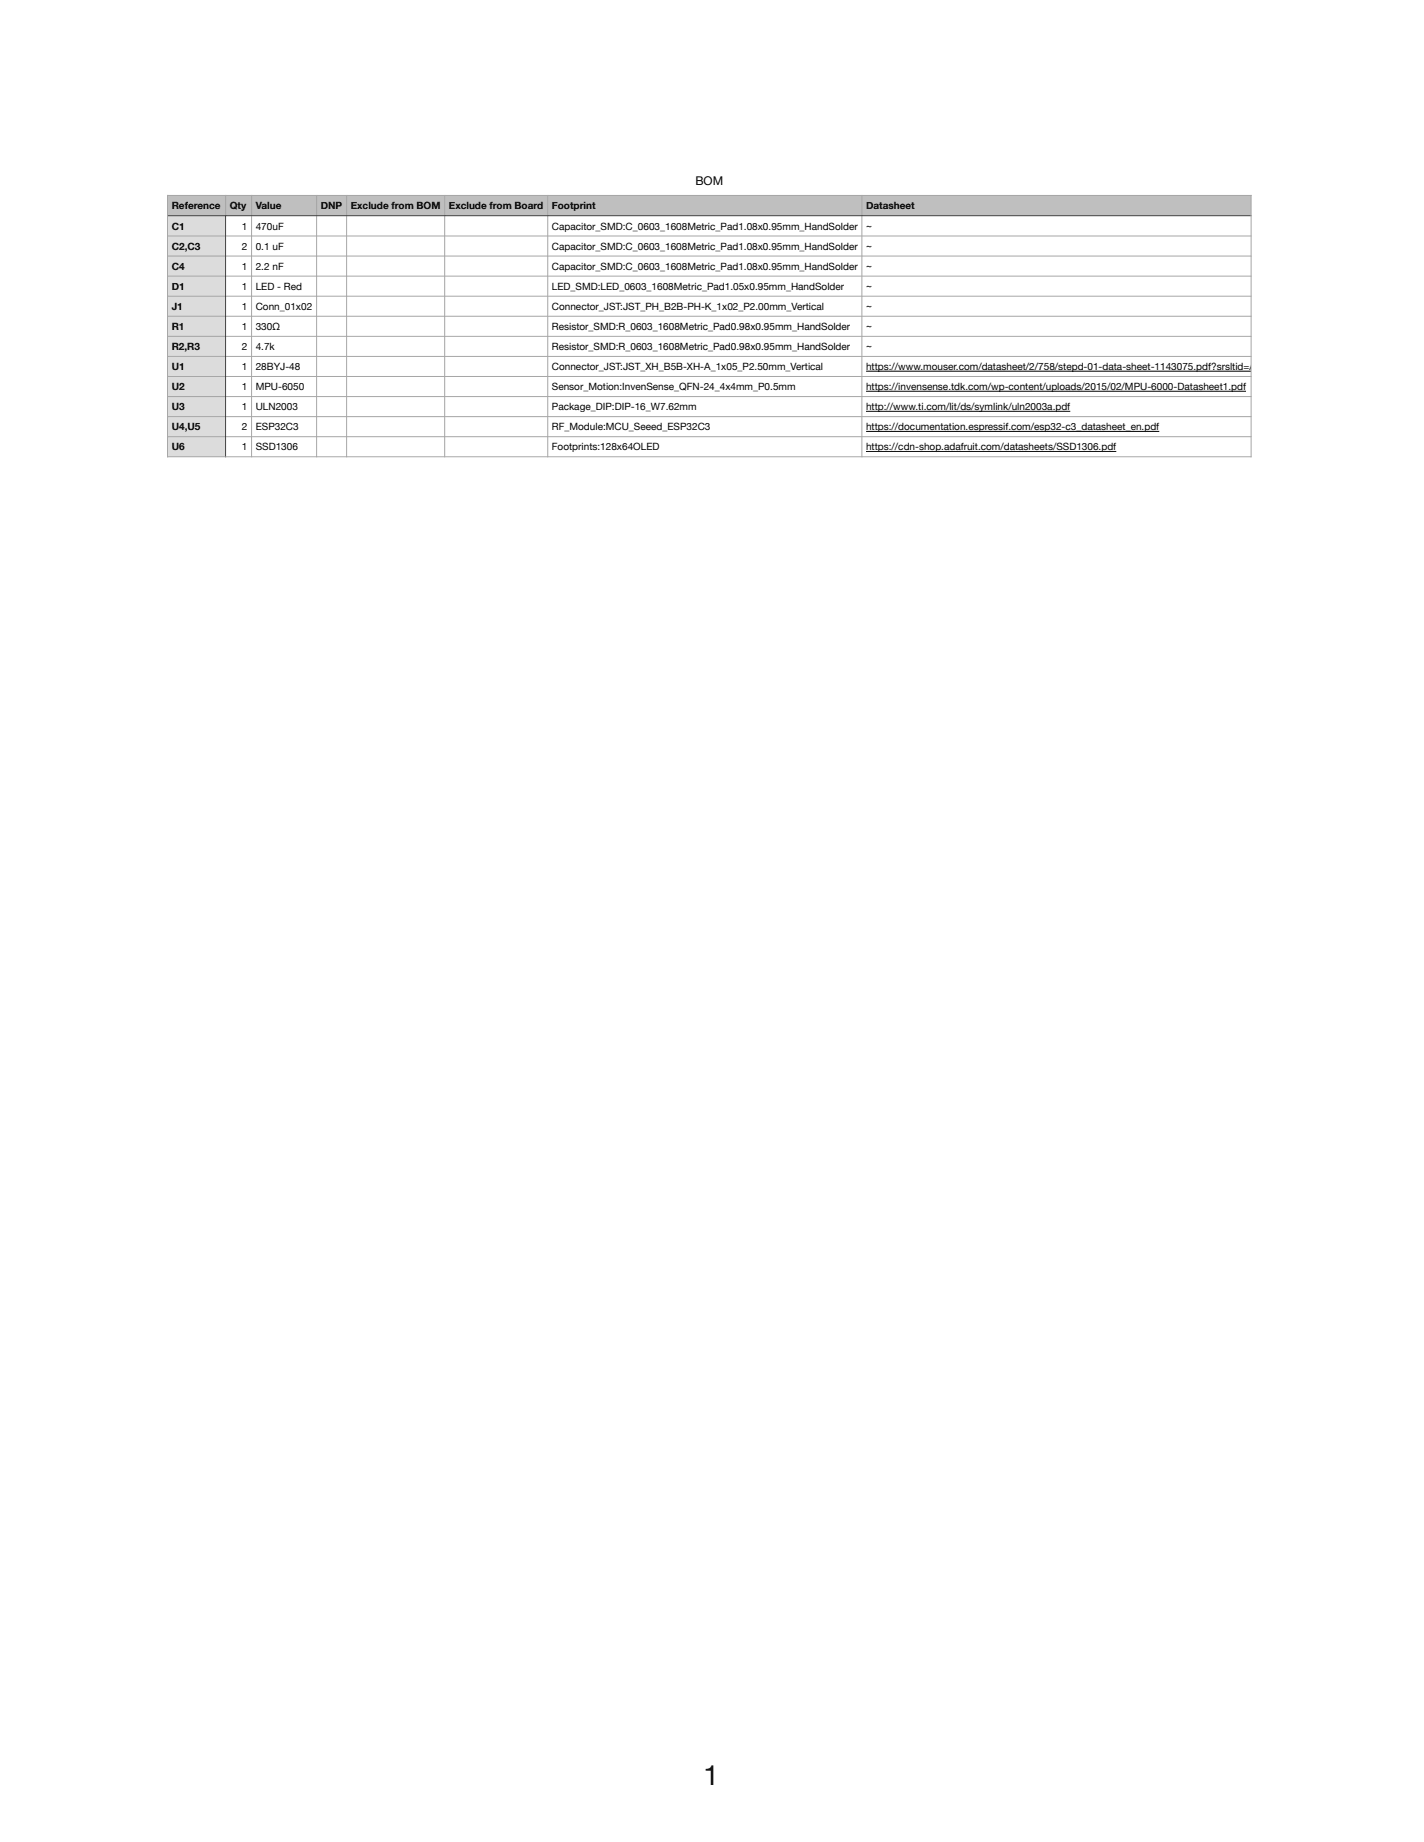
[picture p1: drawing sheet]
<svg xmlns="http://www.w3.org/2000/svg" width="502mm" height="650mm" viewBox="0 0 502 650" stroke-linecap="round" stroke-linejoin="round" font-family="sans-serif">
<defs><g id="words">
<text font-size="9.8" x="248.1" y="629.8">1</text>
<text font-size="4.2" x="245.2" y="65.3">BOM</text>
<g font-size="3.5">
<text x="60.5" y="73.8">Reference</text>
<text x="81" y="73.8">Qty</text>
<text x="90.2" y="73.8">Value</text>
<text x="113.1" y="73.8">DNP</text>
<text x="123.7" y="73.8">Exclude from BOM</text>
<text x="158.3" y="73.8">Exclude from Board</text>
<text x="194.6" y="73.8">Footprint</text>
<text x="305.4" y="73.8">Datasheet</text>
<text x="60.5" y="81">C1</text>
<text x="85.3" y="81">1</text>
<text x="90.2" y="81">470uF</text>
<text x="194.6" y="81">Capacitor_SMD:C_0603_1608Metric_Pad1.08x0.95mm_HandSolder</text>
<text x="305.4" y="81">~</text>
<text x="60.5" y="88.1">C2,C3</text>
<text x="85.3" y="88.1">2</text>
<text x="90.2" y="88.1">0.1 uF</text>
<text x="194.6" y="88.1">Capacitor_SMD:C_0603_1608Metric_Pad1.08x0.95mm_HandSolder</text>
<text x="305.4" y="88.1">~</text>
<text x="60.5" y="95.2">C4</text>
<text x="85.3" y="95.2">1</text>
<text x="90.2" y="95.2">2.2 nF</text>
<text x="194.6" y="95.2">Capacitor_SMD:C_0603_1608Metric_Pad1.08x0.95mm_HandSolder</text>
<text x="305.4" y="95.2">~</text>
<text x="60.5" y="102.2">D1</text>
<text x="85.3" y="102.3">1</text>
<text x="90.2" y="102.3">LED - Red</text>
<text x="194.6" y="102.3">LED_SMD:LED_0603_1608Metric_Pad1.05x0.95mm_HandSolder</text>
<text x="305.4" y="102.3">~</text>
<text x="60.5" y="109.3">J1</text>
<text x="85.3" y="109.3">1</text>
<text x="90.2" y="109.3">Conn_01x02</text>
<text x="194.6" y="109.3">Connector_JST:JST_PH_B2B-PH-K_1x02_P2.00mm_Vertical</text>
<text x="305.4" y="109.3">~</text>
<text x="60.5" y="116.4">R1</text>
<text x="85.3" y="116.4">1</text>
<text x="90.2" y="116.4">330Ω</text>
<text x="194.6" y="116.4">Resistor_SMD:R_0603_1608Metric_Pad0.98x0.95mm_HandSolder</text>
<text x="305.4" y="116.4">~</text>
<text x="60.5" y="123.5">R2,R3</text>
<text x="85.3" y="123.5">2</text>
<text x="90.2" y="123.5">4.7k</text>
<text x="194.6" y="123.5">Resistor_SMD:R_0603_1608Metric_Pad0.98x0.95mm_HandSolder</text>
<text x="305.4" y="123.5">~</text>
<text x="60.5" y="130.6">U1</text>
<text x="85.3" y="130.6">1</text>
<text x="90.2" y="130.6">28BYJ-48</text>
<text x="194.6" y="130.6">Connector_JST:JST_XH_B5B-XH-A_1x05_P2.50mm_Vertical</text>
<text x="305.4" y="130.6">https://www.mouser.com/datasheet/2/758/stepd-01-data-sheet-1143075.pdf?srsltid=AfmBOoqtA1YZMe7JTc6FzPlcpf13k58P</text>
<text x="60.5" y="137.6">U2</text>
<text x="85.3" y="137.7">1</text>
<text x="90.2" y="137.7">MPU-6050</text>
<text x="194.6" y="137.7">Sensor_Motion:InvenSense_QFN-24_4x4mm_P0.5mm</text>
<text x="305.4" y="137.7">https://invensense.tdk.com/wp-content/uploads/2015/02/MPU-6000-Datasheet1.pdf</text>
<text x="60.5" y="144.7">U3</text>
<text x="85.3" y="144.7">1</text>
<text x="90.2" y="144.7">ULN2003</text>
<text x="194.6" y="144.7">Package_DIP:DIP-16_W7.62mm</text>
<text x="305.4" y="144.7">http://www.ti.com/lit/ds/symlink/uln2003a.pdf</text>
<text x="60.5" y="151.8">U4,U5</text>
<text x="85.3" y="151.8">2</text>
<text x="90.2" y="151.8">ESP32C3</text>
<text x="194.6" y="151.8">RF_Module:MCU_Seeed_ESP32C3</text>
<text x="305.4" y="151.8">https://documentation.espressif.com/esp32-c3_datasheet_en.pdf</text>
<text x="60.5" y="158.9">U6</text>
<text x="85.3" y="158.9">1</text>
<text x="90.2" y="158.9">SSD1306</text>
<text x="194.6" y="158.9">Footprints:128x64OLED</text>
<text x="305.4" y="158.9">https://cdn-shop.adafruit.com/datasheets/SSD1306.pdf</text>
</g>
</g></defs>
<g fill="#bec0bf">
<path d="M59.1 68.9h20.4v7.2h-20.4z"/>
<path d="M79.5 68.9h9.2v7.2h-9.2z"/>
<path d="M88.7 68.9h22.9v7.2h-22.9z"/>
<path d="M111.6 68.9h10.6v7.2h-10.6z"/>
<path d="M122.2 68.9h34.6v7.2h-34.6z"/>
<path d="M156.8 68.9h36.3v7.2h-36.3z"/>
<path d="M193.1 68.9h110.8v7.2h-110.8z"/>
<path d="M303.9 68.9h137.2v7.2h-137.2z"/>
</g>
<g fill="#dcdcdc">
<path d="M59.1 76.1h20.4v7.1h-20.4z"/>
<path d="M59.1 83.2h20.4v7.1h-20.4z"/>
<path d="M59.1 90.3h20.4v7.1h-20.4z"/>
<path d="M59.1 97.4h20.4v7.1h-20.4z"/>
<path d="M59.1 104.5h20.4v7.1h-20.4z"/>
<path d="M59.1 111.6h20.4v7h-20.4z"/>
<path d="M59.1 118.6h20.4v7.1h-20.4z"/>
<path d="M59.1 125.7h20.4v7.1h-20.4z"/>
<path d="M59.1 132.8h20.4v7.1h-20.4z"/>
<path d="M59.1 139.9h20.4v7.1h-20.4z"/>
<path d="M59.1 147h20.4v7h-20.4z"/>
<path d="M59.1 154h20.4v7.1h-20.4z"/>
</g>
<path d="M305.4 130.9h135.7M305.4 138h133.9M305.4 145.1h72M305.4 152.2h103.4M305.4 159.3h88.2" fill="none" stroke="#000" stroke-width=".35"/>
<g fill="none" stroke="#a6a6a6" stroke-width=".35">
<path d="M58.9 68.9h382.4M59.1 68.8v92.5M79.5 68.8v7.1M88.7 68.8v92.5M111.6 68.8v92.5M122.2 68.8v92.5M156.8 68.8v92.5M193.1 68.8v92.5M303.9 68.8v92.5M441.1 68.8v92.5M58.9 83.2h382.4M58.9 90.3h382.4"/>
<path d="M58.9 97.4h382.4M58.9 104.5h382.4M58.9 111.6h382.4M58.9 118.6h382.4M58.9 125.7h382.4M58.9 132.8h382.4M58.9 139.9h382.4M58.9 147h382.4M58.9 154h382.4M58.9 161.1h382.4"/>
</g>
<path d="M58.9 76.1h382.4M79.5 75.9v85.4" fill="none" stroke="#404040" stroke-width=".35"/>
<use href="#words"/>
</svg>
